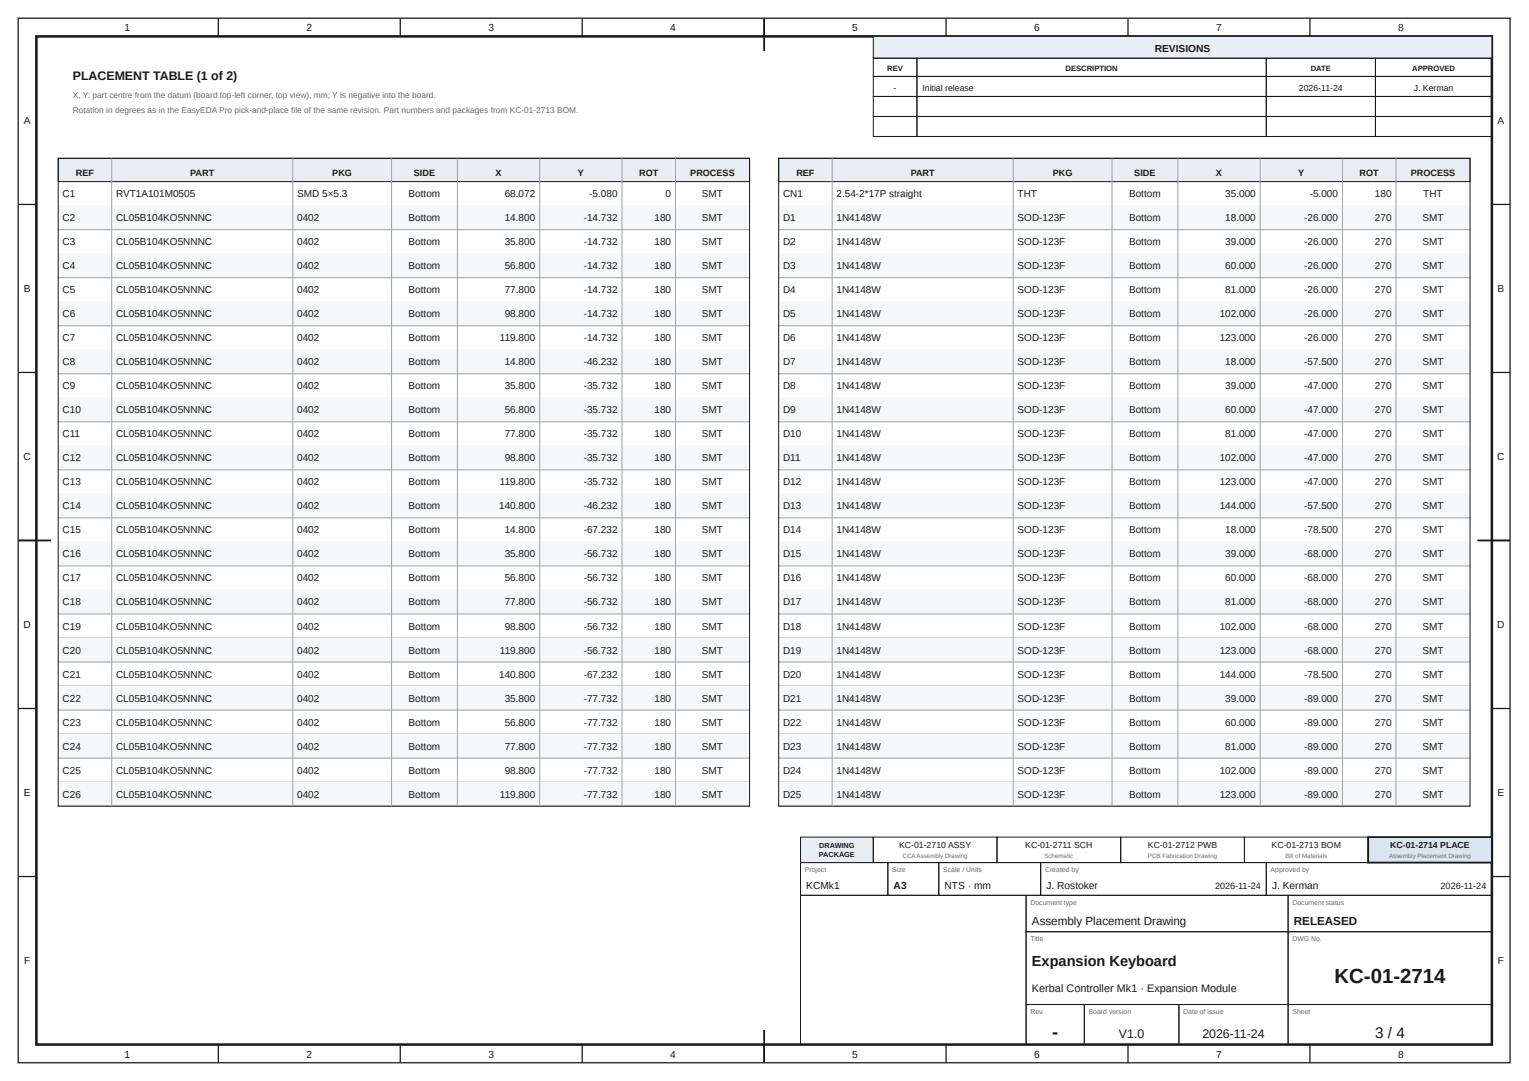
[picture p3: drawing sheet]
<svg xmlns="http://www.w3.org/2000/svg" width="420mm" height="297mm" viewBox="0 0 420 297" stroke-linecap="round" stroke-linejoin="round" font-family="sans-serif">
<defs><g id="words">
<text font-size="5.6" fill="#1a1a1a" x="366.7" y="270">KC-01-2714</text>
<text font-size="5" fill="#1a1a1a" x="289.2" y="285.2">-</text>
<text font-size="4.2" fill="#1a1a1a" x="377.9" y="285.2">3 / 4</text>
<text font-size="4" fill="#1a1a1a" x="283.6" y="265.5">Expansion Keyboard</text>
<g font-size="3.4" fill="#1a1a1a">
<text x="20" y="22">PLACEMENT TABLE (1 of 2)</text>
<text x="307.5" y="285.2">V1.0</text>
<text x="330.4" y="285.2">2026-11-24</text>
</g>
<g font-size="3.2" fill="#1a1a1a">
<text x="283.6" y="254.2">Assembly Placement Drawing</text>
<text x="355.6" y="254.2">RELEASED</text>
</g>
<text font-size="3" fill="#1a1a1a" x="283.6" y="272.5">Kerbal Controller Mk1 · Expansion Module</text>
<g font-size="2.8" fill="#1a1a1a">
<text x="34.2" y="8.6">1</text>
<text x="84.2" y="8.6">2</text>
<text x="134.2" y="8.6">3</text>
<text x="184.2" y="8.6">4</text>
<text x="234.2" y="8.6">5</text>
<text x="284.2" y="8.6">6</text>
<text x="334.2" y="8.6">7</text>
<text x="384.2" y="8.6">8</text>
<text x="317.4" y="14.3">REVISIONS</text>
<text x="6.6" y="34.1">A</text>
<text x="411.6" y="34.1">A</text>
<text x="6.6" y="80.2">B</text>
<text x="411.6" y="80.2">B</text>
<text x="6.5" y="126.4">C</text>
<text x="411.5" y="126.4">C</text>
<text x="6.5" y="172.6">D</text>
<text x="411.5" y="172.6">D</text>
<text x="6.6" y="218.7">E</text>
<text x="411.6" y="218.7">E</text>
<text x="221.6" y="244.2">KCMk1</text>
<text x="245.6" y="244.2">A3</text>
<text x="259.6" y="244.2">NTS · mm</text>
<text x="287.6" y="244.2">J. Rostoker</text>
<text x="349.6" y="244.2">J. Kerman</text>
<text x="6.6" y="264.9">F</text>
<text x="411.6" y="264.9">F</text>
<text x="34.2" y="290.6">1</text>
<text x="84.2" y="290.6">2</text>
<text x="134.2" y="290.6">3</text>
<text x="184.2" y="290.6">4</text>
<text x="234.2" y="290.6">5</text>
<text x="284.2" y="290.6">6</text>
<text x="334.2" y="290.6">7</text>
<text x="384.2" y="290.6">8</text>
</g>
<g font-size="2.7" fill="#1a1a1a">
<text x="17.2" y="54.2">C1</text>
<text x="31.9" y="54.2">RVT1A101M0505</text>
<text x="81.7" y="54.2">SMD 5×5.3</text>
<text x="112.3" y="54.2">Bottom</text>
<text x="138.7" y="54.2">68.072</text>
<text x="162" y="54.2">-5.080</text>
<text x="182.9" y="54.2">0</text>
<text x="192.9" y="54.2">SMT</text>
<text x="215.2" y="54.2">CN1</text>
<text x="229.9" y="54.2">2.54-2*17P straight</text>
<text x="279.7" y="54.2">THT</text>
<text x="310.3" y="54.2">Bottom</text>
<text x="336.7" y="54.2">35.000</text>
<text x="359.9" y="54.2">-5.000</text>
<text x="377.9" y="54.2">180</text>
<text x="391.1" y="54.2">THT</text>
<text x="17.2" y="60.8">C2</text>
<text x="31.9" y="60.8">CL05B104KO5NNNC</text>
<text x="81.7" y="60.8">0402</text>
<text x="112.3" y="60.8">Bottom</text>
<text x="138.7" y="60.8">14.800</text>
<text x="160.4" y="60.8">-14.732</text>
<text x="179.9" y="60.8">180</text>
<text x="192.9" y="60.8">SMT</text>
<text x="215.2" y="60.8">D1</text>
<text x="229.9" y="60.8">1N4148W</text>
<text x="279.7" y="60.8">SOD-123F</text>
<text x="310.3" y="60.8">Bottom</text>
<text x="336.7" y="60.8">18.000</text>
<text x="358.4" y="60.8">-26.000</text>
<text x="377.9" y="60.8">270</text>
<text x="390.9" y="60.8">SMT</text>
<text x="17.2" y="67.4">C3</text>
<text x="31.9" y="67.4">CL05B104KO5NNNC</text>
<text x="81.7" y="67.4">0402</text>
<text x="112.3" y="67.4">Bottom</text>
<text x="138.7" y="67.4">35.800</text>
<text x="160.4" y="67.4">-14.732</text>
<text x="179.9" y="67.4">180</text>
<text x="192.9" y="67.4">SMT</text>
<text x="215.2" y="67.4">D2</text>
<text x="229.9" y="67.4">1N4148W</text>
<text x="279.7" y="67.4">SOD-123F</text>
<text x="310.3" y="67.4">Bottom</text>
<text x="336.7" y="67.4">39.000</text>
<text x="358.4" y="67.4">-26.000</text>
<text x="377.9" y="67.4">270</text>
<text x="390.9" y="67.4">SMT</text>
<text x="17.2" y="74">C4</text>
<text x="31.9" y="74">CL05B104KO5NNNC</text>
<text x="81.7" y="74">0402</text>
<text x="112.3" y="74">Bottom</text>
<text x="138.7" y="74">56.800</text>
<text x="160.4" y="74">-14.732</text>
<text x="179.9" y="74">180</text>
<text x="192.9" y="74">SMT</text>
<text x="215.2" y="74">D3</text>
<text x="229.9" y="74">1N4148W</text>
<text x="279.7" y="74">SOD-123F</text>
<text x="310.3" y="74">Bottom</text>
<text x="336.7" y="74">60.000</text>
<text x="358.4" y="74">-26.000</text>
<text x="377.9" y="74">270</text>
<text x="390.9" y="74">SMT</text>
<text x="17.2" y="80.6">C5</text>
<text x="31.9" y="80.6">CL05B104KO5NNNC</text>
<text x="81.7" y="80.6">0402</text>
<text x="112.3" y="80.6">Bottom</text>
<text x="138.7" y="80.6">77.800</text>
<text x="160.4" y="80.6">-14.732</text>
<text x="179.9" y="80.6">180</text>
<text x="192.9" y="80.6">SMT</text>
<text x="215.2" y="80.6">D4</text>
<text x="229.9" y="80.6">1N4148W</text>
<text x="279.7" y="80.6">SOD-123F</text>
<text x="310.3" y="80.6">Bottom</text>
<text x="336.7" y="80.6">81.000</text>
<text x="358.4" y="80.6">-26.000</text>
<text x="377.9" y="80.6">270</text>
<text x="390.9" y="80.6">SMT</text>
<text x="17.2" y="87.2">C6</text>
<text x="31.9" y="87.2">CL05B104KO5NNNC</text>
<text x="81.7" y="87.2">0402</text>
<text x="112.3" y="87.2">Bottom</text>
<text x="138.7" y="87.2">98.800</text>
<text x="160.4" y="87.2">-14.732</text>
<text x="179.9" y="87.2">180</text>
<text x="192.9" y="87.2">SMT</text>
<text x="215.2" y="87.2">D5</text>
<text x="229.9" y="87.2">1N4148W</text>
<text x="279.7" y="87.2">SOD-123F</text>
<text x="310.3" y="87.2">Bottom</text>
<text x="335.2" y="87.2">102.000</text>
<text x="358.4" y="87.2">-26.000</text>
<text x="377.9" y="87.2">270</text>
<text x="390.9" y="87.2">SMT</text>
<text x="17.2" y="93.8">C7</text>
<text x="31.9" y="93.8">CL05B104KO5NNNC</text>
<text x="81.7" y="93.8">0402</text>
<text x="112.3" y="93.8">Bottom</text>
<text x="137.4" y="93.8">119.800</text>
<text x="160.4" y="93.8">-14.732</text>
<text x="179.9" y="93.8">180</text>
<text x="192.9" y="93.8">SMT</text>
<text x="215.2" y="93.8">D6</text>
<text x="229.9" y="93.8">1N4148W</text>
<text x="279.7" y="93.8">SOD-123F</text>
<text x="310.3" y="93.8">Bottom</text>
<text x="335.2" y="93.8">123.000</text>
<text x="358.4" y="93.8">-26.000</text>
<text x="377.9" y="93.8">270</text>
<text x="390.9" y="93.8">SMT</text>
<text x="17.2" y="100.4">C8</text>
<text x="31.9" y="100.4">CL05B104KO5NNNC</text>
<text x="81.7" y="100.4">0402</text>
<text x="112.3" y="100.4">Bottom</text>
<text x="138.7" y="100.4">14.800</text>
<text x="160.4" y="100.4">-46.232</text>
<text x="179.9" y="100.4">180</text>
<text x="192.9" y="100.4">SMT</text>
<text x="215.2" y="100.4">D7</text>
<text x="229.9" y="100.4">1N4148W</text>
<text x="279.7" y="100.4">SOD-123F</text>
<text x="310.3" y="100.4">Bottom</text>
<text x="336.7" y="100.4">18.000</text>
<text x="358.4" y="100.4">-57.500</text>
<text x="377.9" y="100.4">270</text>
<text x="390.9" y="100.4">SMT</text>
<text x="17.2" y="107">C9</text>
<text x="31.9" y="107">CL05B104KO5NNNC</text>
<text x="81.7" y="107">0402</text>
<text x="112.3" y="107">Bottom</text>
<text x="138.7" y="107">35.800</text>
<text x="160.4" y="107">-35.732</text>
<text x="179.9" y="107">180</text>
<text x="192.9" y="107">SMT</text>
<text x="215.2" y="107">D8</text>
<text x="229.9" y="107">1N4148W</text>
<text x="279.7" y="107">SOD-123F</text>
<text x="310.3" y="107">Bottom</text>
<text x="336.7" y="107">39.000</text>
<text x="358.4" y="107">-47.000</text>
<text x="377.9" y="107">270</text>
<text x="390.9" y="107">SMT</text>
<text x="17.2" y="113.6">C10</text>
<text x="31.9" y="113.6">CL05B104KO5NNNC</text>
<text x="81.7" y="113.6">0402</text>
<text x="112.3" y="113.6">Bottom</text>
<text x="138.7" y="113.6">56.800</text>
<text x="160.4" y="113.6">-35.732</text>
<text x="179.9" y="113.6">180</text>
<text x="192.9" y="113.6">SMT</text>
<text x="215.2" y="113.6">D9</text>
<text x="229.9" y="113.6">1N4148W</text>
<text x="279.7" y="113.6">SOD-123F</text>
<text x="310.3" y="113.6">Bottom</text>
<text x="336.7" y="113.6">60.000</text>
<text x="358.4" y="113.6">-47.000</text>
<text x="377.9" y="113.6">270</text>
<text x="390.9" y="113.6">SMT</text>
<text x="17.2" y="120.2">C11</text>
<text x="31.9" y="120.2">CL05B104KO5NNNC</text>
<text x="81.7" y="120.2">0402</text>
<text x="112.3" y="120.2">Bottom</text>
<text x="138.7" y="120.2">77.800</text>
<text x="160.4" y="120.2">-35.732</text>
<text x="179.9" y="120.2">180</text>
<text x="192.9" y="120.2">SMT</text>
<text x="215.2" y="120.2">D10</text>
<text x="229.9" y="120.2">1N4148W</text>
<text x="279.7" y="120.2">SOD-123F</text>
<text x="310.3" y="120.2">Bottom</text>
<text x="336.7" y="120.2">81.000</text>
<text x="358.4" y="120.2">-47.000</text>
<text x="377.9" y="120.2">270</text>
<text x="390.9" y="120.2">SMT</text>
<text x="17.2" y="126.8">C12</text>
<text x="31.9" y="126.8">CL05B104KO5NNNC</text>
<text x="81.7" y="126.8">0402</text>
<text x="112.3" y="126.8">Bottom</text>
<text x="138.7" y="126.8">98.800</text>
<text x="160.4" y="126.8">-35.732</text>
<text x="179.9" y="126.8">180</text>
<text x="192.9" y="126.8">SMT</text>
<text x="215.2" y="126.8">D11</text>
<text x="229.9" y="126.8">1N4148W</text>
<text x="279.7" y="126.8">SOD-123F</text>
<text x="310.3" y="126.8">Bottom</text>
<text x="335.2" y="126.8">102.000</text>
<text x="358.4" y="126.8">-47.000</text>
<text x="377.9" y="126.8">270</text>
<text x="390.9" y="126.8">SMT</text>
<text x="17.2" y="133.4">C13</text>
<text x="31.9" y="133.4">CL05B104KO5NNNC</text>
<text x="81.7" y="133.4">0402</text>
<text x="112.3" y="133.4">Bottom</text>
<text x="137.4" y="133.4">119.800</text>
<text x="160.4" y="133.4">-35.732</text>
<text x="179.9" y="133.4">180</text>
<text x="192.9" y="133.4">SMT</text>
<text x="215.2" y="133.4">D12</text>
<text x="229.9" y="133.4">1N4148W</text>
<text x="279.7" y="133.4">SOD-123F</text>
<text x="310.3" y="133.4">Bottom</text>
<text x="335.2" y="133.4">123.000</text>
<text x="358.4" y="133.4">-47.000</text>
<text x="377.9" y="133.4">270</text>
<text x="390.9" y="133.4">SMT</text>
<text x="17.2" y="140">C14</text>
<text x="31.9" y="140">CL05B104KO5NNNC</text>
<text x="81.7" y="140">0402</text>
<text x="112.3" y="140">Bottom</text>
<text x="137.2" y="140">140.800</text>
<text x="160.4" y="140">-46.232</text>
<text x="179.9" y="140">180</text>
<text x="192.9" y="140">SMT</text>
<text x="215.2" y="140">D13</text>
<text x="229.9" y="140">1N4148W</text>
<text x="279.7" y="140">SOD-123F</text>
<text x="310.3" y="140">Bottom</text>
<text x="335.2" y="140">144.000</text>
<text x="358.4" y="140">-57.500</text>
<text x="377.9" y="140">270</text>
<text x="390.9" y="140">SMT</text>
<text x="17.2" y="146.6">C15</text>
<text x="31.9" y="146.6">CL05B104KO5NNNC</text>
<text x="81.7" y="146.6">0402</text>
<text x="112.3" y="146.6">Bottom</text>
<text x="138.7" y="146.6">14.800</text>
<text x="160.4" y="146.6">-67.232</text>
<text x="179.9" y="146.6">180</text>
<text x="192.9" y="146.6">SMT</text>
<text x="215.2" y="146.6">D14</text>
<text x="229.9" y="146.6">1N4148W</text>
<text x="279.7" y="146.6">SOD-123F</text>
<text x="310.3" y="146.6">Bottom</text>
<text x="336.7" y="146.6">18.000</text>
<text x="358.4" y="146.6">-78.500</text>
<text x="377.9" y="146.6">270</text>
<text x="390.9" y="146.6">SMT</text>
<text x="17.2" y="153.2">C16</text>
<text x="31.9" y="153.2">CL05B104KO5NNNC</text>
<text x="81.7" y="153.2">0402</text>
<text x="112.3" y="153.2">Bottom</text>
<text x="138.7" y="153.2">35.800</text>
<text x="160.4" y="153.2">-56.732</text>
<text x="179.9" y="153.2">180</text>
<text x="192.9" y="153.2">SMT</text>
<text x="215.2" y="153.2">D15</text>
<text x="229.9" y="153.2">1N4148W</text>
<text x="279.7" y="153.2">SOD-123F</text>
<text x="310.3" y="153.2">Bottom</text>
<text x="336.7" y="153.2">39.000</text>
<text x="358.4" y="153.2">-68.000</text>
<text x="377.9" y="153.2">270</text>
<text x="390.9" y="153.2">SMT</text>
<text x="17.2" y="159.8">C17</text>
<text x="31.9" y="159.8">CL05B104KO5NNNC</text>
<text x="81.7" y="159.8">0402</text>
<text x="112.3" y="159.8">Bottom</text>
<text x="138.7" y="159.8">56.800</text>
<text x="160.4" y="159.8">-56.732</text>
<text x="179.9" y="159.8">180</text>
<text x="192.9" y="159.8">SMT</text>
<text x="215.2" y="159.8">D16</text>
<text x="229.9" y="159.8">1N4148W</text>
<text x="279.7" y="159.8">SOD-123F</text>
<text x="310.3" y="159.8">Bottom</text>
<text x="336.7" y="159.8">60.000</text>
<text x="358.4" y="159.8">-68.000</text>
<text x="377.9" y="159.8">270</text>
<text x="390.9" y="159.8">SMT</text>
<text x="17.2" y="166.4">C18</text>
<text x="31.9" y="166.4">CL05B104KO5NNNC</text>
<text x="81.7" y="166.4">0402</text>
<text x="112.3" y="166.4">Bottom</text>
<text x="138.7" y="166.4">77.800</text>
<text x="160.4" y="166.4">-56.732</text>
<text x="179.9" y="166.4">180</text>
<text x="192.9" y="166.4">SMT</text>
<text x="215.2" y="166.4">D17</text>
<text x="229.9" y="166.4">1N4148W</text>
<text x="279.7" y="166.4">SOD-123F</text>
<text x="310.3" y="166.4">Bottom</text>
<text x="336.7" y="166.4">81.000</text>
<text x="358.4" y="166.4">-68.000</text>
<text x="377.9" y="166.4">270</text>
<text x="390.9" y="166.4">SMT</text>
<text x="17.2" y="173">C19</text>
<text x="31.9" y="173">CL05B104KO5NNNC</text>
<text x="81.7" y="173">0402</text>
<text x="112.3" y="173">Bottom</text>
<text x="138.7" y="173">98.800</text>
<text x="160.4" y="173">-56.732</text>
<text x="179.9" y="173">180</text>
<text x="192.9" y="173">SMT</text>
<text x="215.2" y="173">D18</text>
<text x="229.9" y="173">1N4148W</text>
<text x="279.7" y="173">SOD-123F</text>
<text x="310.3" y="173">Bottom</text>
<text x="335.2" y="173">102.000</text>
<text x="358.4" y="173">-68.000</text>
<text x="377.9" y="173">270</text>
<text x="390.9" y="173">SMT</text>
<text x="17.2" y="179.6">C20</text>
<text x="31.9" y="179.6">CL05B104KO5NNNC</text>
<text x="81.7" y="179.6">0402</text>
<text x="112.3" y="179.6">Bottom</text>
<text x="137.4" y="179.6">119.800</text>
<text x="160.4" y="179.6">-56.732</text>
<text x="179.9" y="179.6">180</text>
<text x="192.9" y="179.6">SMT</text>
<text x="215.2" y="179.6">D19</text>
<text x="229.9" y="179.6">1N4148W</text>
<text x="279.7" y="179.6">SOD-123F</text>
<text x="310.3" y="179.6">Bottom</text>
<text x="335.2" y="179.6">123.000</text>
<text x="358.4" y="179.6">-68.000</text>
<text x="377.9" y="179.6">270</text>
<text x="390.9" y="179.6">SMT</text>
<text x="17.2" y="186.2">C21</text>
<text x="31.9" y="186.2">CL05B104KO5NNNC</text>
<text x="81.7" y="186.2">0402</text>
<text x="112.3" y="186.2">Bottom</text>
<text x="137.2" y="186.2">140.800</text>
<text x="160.4" y="186.2">-67.232</text>
<text x="179.9" y="186.2">180</text>
<text x="192.9" y="186.2">SMT</text>
<text x="215.2" y="186.2">D20</text>
<text x="229.9" y="186.2">1N4148W</text>
<text x="279.7" y="186.2">SOD-123F</text>
<text x="310.3" y="186.2">Bottom</text>
<text x="335.2" y="186.2">144.000</text>
<text x="358.4" y="186.2">-78.500</text>
<text x="377.9" y="186.2">270</text>
<text x="390.9" y="186.2">SMT</text>
<text x="17.2" y="192.8">C22</text>
<text x="31.9" y="192.8">CL05B104KO5NNNC</text>
<text x="81.7" y="192.8">0402</text>
<text x="112.3" y="192.8">Bottom</text>
<text x="138.7" y="192.8">35.800</text>
<text x="160.4" y="192.8">-77.732</text>
<text x="179.9" y="192.8">180</text>
<text x="192.9" y="192.8">SMT</text>
<text x="215.2" y="192.8">D21</text>
<text x="229.9" y="192.8">1N4148W</text>
<text x="279.7" y="192.8">SOD-123F</text>
<text x="310.3" y="192.8">Bottom</text>
<text x="336.7" y="192.8">39.000</text>
<text x="358.4" y="192.8">-89.000</text>
<text x="377.9" y="192.8">270</text>
<text x="390.9" y="192.8">SMT</text>
<text x="17.2" y="199.4">C23</text>
<text x="31.9" y="199.4">CL05B104KO5NNNC</text>
<text x="81.7" y="199.4">0402</text>
<text x="112.3" y="199.4">Bottom</text>
<text x="138.7" y="199.4">56.800</text>
<text x="160.4" y="199.4">-77.732</text>
<text x="179.9" y="199.4">180</text>
<text x="192.9" y="199.4">SMT</text>
<text x="215.2" y="199.4">D22</text>
<text x="229.9" y="199.4">1N4148W</text>
<text x="279.7" y="199.4">SOD-123F</text>
<text x="310.3" y="199.4">Bottom</text>
<text x="336.7" y="199.4">60.000</text>
<text x="358.4" y="199.4">-89.000</text>
<text x="377.9" y="199.4">270</text>
<text x="390.9" y="199.4">SMT</text>
<text x="17.2" y="206">C24</text>
<text x="31.9" y="206">CL05B104KO5NNNC</text>
<text x="81.7" y="206">0402</text>
<text x="112.3" y="206">Bottom</text>
<text x="138.7" y="206">77.800</text>
<text x="160.4" y="206">-77.732</text>
<text x="179.9" y="206">180</text>
<text x="192.9" y="206">SMT</text>
<text x="215.2" y="206">D23</text>
<text x="229.9" y="206">1N4148W</text>
<text x="279.7" y="206">SOD-123F</text>
<text x="310.3" y="206">Bottom</text>
<text x="336.7" y="206">81.000</text>
<text x="358.4" y="206">-89.000</text>
<text x="377.9" y="206">270</text>
<text x="390.9" y="206">SMT</text>
<text x="17.2" y="212.6">C25</text>
<text x="31.9" y="212.6">CL05B104KO5NNNC</text>
<text x="81.7" y="212.6">0402</text>
<text x="112.3" y="212.6">Bottom</text>
<text x="138.7" y="212.6">98.800</text>
<text x="160.4" y="212.6">-77.732</text>
<text x="179.9" y="212.6">180</text>
<text x="192.9" y="212.6">SMT</text>
<text x="215.2" y="212.6">D24</text>
<text x="229.9" y="212.6">1N4148W</text>
<text x="279.7" y="212.6">SOD-123F</text>
<text x="310.3" y="212.6">Bottom</text>
<text x="335.2" y="212.6">102.000</text>
<text x="358.4" y="212.6">-89.000</text>
<text x="377.9" y="212.6">270</text>
<text x="390.9" y="212.6">SMT</text>
<text x="17.2" y="219.2">C26</text>
<text x="31.9" y="219.2">CL05B104KO5NNNC</text>
<text x="81.7" y="219.2">0402</text>
<text x="112.3" y="219.2">Bottom</text>
<text x="137.4" y="219.2">119.800</text>
<text x="160.4" y="219.2">-77.732</text>
<text x="179.9" y="219.2">180</text>
<text x="192.9" y="219.2">SMT</text>
<text x="215.2" y="219.2">D25</text>
<text x="229.9" y="219.2">1N4148W</text>
<text x="279.7" y="219.2">SOD-123F</text>
<text x="310.3" y="219.2">Bottom</text>
<text x="335.2" y="219.2">123.000</text>
<text x="358.4" y="219.2">-89.000</text>
<text x="377.9" y="219.2">270</text>
<text x="390.9" y="219.2">SMT</text>
</g>
<g font-size="2.5" fill="#1a1a1a">
<text x="20.9" y="48.3">REF</text>
<text x="52.3" y="48.3">PART</text>
<text x="91.3" y="48.3">PKG</text>
<text x="113.7" y="48.3">SIDE</text>
<text x="136.2" y="48.3">X</text>
<text x="158.8" y="48.3">Y</text>
<text x="175.7" y="48.3">ROT</text>
<text x="189.7" y="48.3">PROCESS</text>
<text x="218.9" y="48.3">REF</text>
<text x="250.3" y="48.3">PART</text>
<text x="289.3" y="48.3">PKG</text>
<text x="311.7" y="48.3">SIDE</text>
<text x="334.2" y="48.3">X</text>
<text x="356.8" y="48.3">Y</text>
<text x="373.7" y="48.3">ROT</text>
<text x="387.7" y="48.3">PROCESS</text>
<text x="333.9" y="244.2">2026-11-24</text>
<text x="395.9" y="244.2">2026-11-24</text>
</g>
<g font-size="2.4" fill="#1a1a1a">
<text x="245.6" y="24.9">-</text>
<text x="253.5" y="24.9">Initial release</text>
<text x="357" y="24.9">2026-11-24</text>
<text x="388.5" y="24.9">J. Kerman</text>
<text x="247.1" y="233">KC-01-2710 ASSY</text>
<text x="281.8" y="233">KC-01-2711 SCH</text>
<text x="315.5" y="233">KC-01-2712 PWB</text>
<text x="349.5" y="233">KC-01-2713 BOM</text>
<text x="382.1" y="233">KC-01-2714 PLACE</text>
</g>
<g font-size="2.3" fill="#6b6b6b">
<text x="20" y="27">X, Y: part centre from the datum (board top-left corner, top view), mm; Y is negative into the board.</text>
<text x="20" y="31">Rotation in degrees as in the EasyEDA Pro pick-and-place file of the same revision. Part numbers and packages from KC-01-2713 BOM.</text>
</g>
<g font-size="2.1" fill="#1a1a1a">
<text x="243.8" y="19.6">REV</text>
<text x="292.8" y="19.6">DESCRIPTION</text>
<text x="360.2" y="19.6">DATE</text>
<text x="388.1" y="19.6">APPROVED</text>
</g>
<g font-size="2" fill="#1a1a1a">
<text x="225.2" y="233">DRAWING</text>
<text x="225.1" y="235.6">PACKAGE</text>
</g>
<g font-size="1.9" fill="#6b6b6b">
<text x="221.2" y="239.6">Project</text>
<text x="245.2" y="239.6">Size</text>
<text x="259.2" y="239.6">Scale / Units</text>
<text x="287.2" y="239.6">Created by</text>
<text x="349.2" y="239.6">Approved by</text>
<text x="283.2" y="248.6">Document type</text>
<text x="355.2" y="248.6">Document status</text>
<text x="283.2" y="258.6">Title</text>
<text x="355.2" y="258.6">DWG No.</text>
<text x="283.2" y="278.6">Rev.</text>
<text x="299.2" y="278.6">Board version</text>
<text x="325.2" y="278.6">Date of issue</text>
<text x="355.2" y="278.6">Sheet</text>
</g>
<g font-size="1.7" fill="#6b6b6b">
<text x="248" y="235.7">CCAAssembly Drawing</text>
<text x="287" y="235.7">Schematic</text>
<text x="315.5" y="235.7">PCB Fabrication Drawing</text>
<text x="353.2" y="235.7">Bill of Materials</text>
<text x="381.7" y="235.7">Assembly Placement Drawing</text>
</g>
</g></defs>
<g fill="none" stroke="#1a1a1a" stroke-width=".35">
<path d="M5 5h410v287h-410zM60 5v5M110 5v5M160 5v5M210 5v5M260 5v5M310 5v5M360 5v5M5 56.2h5M410 56.2h5M5 102.3h5M410 102.3h5"/>
<path d="M5 148.5h5M410 148.5h5M5 194.7h5M410 194.7h5M5 240.8h5M410 240.8h5M60 287v5M110 287v5M160 287v5M210 287v5M260 287v5M310 287v5"/>
<path d="M360 287v5"/>
</g>
<path d="M10 10h400v277h-400z" fill="none" stroke="#1a1a1a" stroke-width=".7" stroke-linecap="butt"/>
<path d="M210 5v9M5 148.5h9M406 148.5h9M210 283v9" fill="none" stroke="#1a1a1a" stroke-width=".5"/>
<path d="M240 10h170v6h-170z" fill="#e8eef5"/>
<g fill="none" stroke="#1a1a1a" stroke-width=".27">
<path d="M240 10h170v6h-170zM240 16h12v5h-12zM252 16h96v5h-96zM348 16h30v5h-30zM378 16h32v5h-32zM240 21h12v5.5h-12zM240 26.5h12v5.5h-12zM240 32h12v5.5h-12zM252 21h96v5.5h-96zM252 26.5h96v5.5h-96zM252 32h96v5.5h-96zM348 21h30v5.5h-30z"/>
<path d="M348 26.5h30v5.5h-30zM348 32h30v5.5h-30zM378 21h32v5.5h-32zM378 26.5h32v5.5h-32zM378 32h32v5.5h-32zM220 237h24v9h-24zM244 237h14v9h-14zM258 237h28v9h-28zM286 237h62v9h-62zM348 237h62v9h-62zM220 246h62v41h-62zM282 246h72v10h-72z"/>
<path d="M282 256h72v20h-72zM354 246h56v10h-56zM354 256h56v20h-56zM282 276h16v11h-16zM298 276h26v11h-26zM324 276h30v11h-30zM354 276h56v11h-56z"/>
</g>
<path d="M220 230h20v7h-20z" fill="#e8eef5"/>
<path d="M220 230h20v7h-20zM240 230h34v7h-34zM274 230h34v7h-34zM308 230h34v7h-34zM342 230h34v7h-34z" fill="none" stroke="#1a1a1a" stroke-width=".27"/>
<path d="M376 230h34v7h-34z" fill="#d9e6f2"/>
<path d="M376 230h34v7h-34z" fill="none" stroke="#1a1a1a" stroke-width=".5"/>
<path d="M16 43.5h190v6.4h-190z" fill="#e8eef5"/>
<path d="M16 43.5h190v6.4h-190z" fill="none" stroke="#1a1a1a" stroke-width=".27"/>
<path d="M16 56.5h190" fill="none" stroke="#9aa3ad" stroke-width=".27"/>
<path d="M16 56.5h190v6.6h-190z" fill="#f5f7f9"/>
<path d="M16 63.1h190M16 69.7h190" fill="none" stroke="#9aa3ad" stroke-width=".27"/>
<path d="M16 69.7h190v6.6h-190z" fill="#f5f7f9"/>
<path d="M16 76.3h190M16 82.9h190" fill="none" stroke="#9aa3ad" stroke-width=".27"/>
<path d="M16 82.9h190v6.6h-190z" fill="#f5f7f9"/>
<path d="M16 89.5h190M16 96.1h190" fill="none" stroke="#9aa3ad" stroke-width=".27"/>
<path d="M16 96.1h190v6.6h-190z" fill="#f5f7f9"/>
<path d="M16 102.7h190M16 109.3h190" fill="none" stroke="#9aa3ad" stroke-width=".27"/>
<path d="M16 109.3h190v6.6h-190z" fill="#f5f7f9"/>
<path d="M16 115.9h190M16 122.5h190" fill="none" stroke="#9aa3ad" stroke-width=".27"/>
<path d="M16 122.5h190v6.6h-190z" fill="#f5f7f9"/>
<path d="M16 129.1h190M16 135.7h190" fill="none" stroke="#9aa3ad" stroke-width=".27"/>
<path d="M16 135.7h190v6.6h-190z" fill="#f5f7f9"/>
<path d="M16 142.3h190M16 148.9h190" fill="none" stroke="#9aa3ad" stroke-width=".27"/>
<path d="M16 148.9h190v6.6h-190z" fill="#f5f7f9"/>
<path d="M16 155.5h190M16 162.1h190" fill="none" stroke="#9aa3ad" stroke-width=".27"/>
<path d="M16 162.1h190v6.6h-190z" fill="#f5f7f9"/>
<path d="M16 168.7h190M16 175.3h190" fill="none" stroke="#9aa3ad" stroke-width=".27"/>
<path d="M16 175.3h190v6.6h-190z" fill="#f5f7f9"/>
<path d="M16 181.9h190M16 188.5h190" fill="none" stroke="#9aa3ad" stroke-width=".27"/>
<path d="M16 188.5h190v6.6h-190z" fill="#f5f7f9"/>
<path d="M16 195.1h190M16 201.7h190" fill="none" stroke="#9aa3ad" stroke-width=".27"/>
<path d="M16 201.7h190v6.6h-190z" fill="#f5f7f9"/>
<path d="M16 208.3h190M16 214.9h190" fill="none" stroke="#9aa3ad" stroke-width=".27"/>
<path d="M16 214.9h190v6.6h-190z" fill="#f5f7f9"/>
<path d="M30.7 43.5v178M80.5 43.5v178M107.6 43.5v178M125.7 43.5v178M148.3 43.5v178M170.9 43.5v178M185.6 43.5v178M16 221.5h190" fill="none" stroke="#9aa3ad" stroke-width=".27"/>
<path d="M16 43.5h190v178h-190z" fill="none" stroke="#1a1a1a" stroke-width=".27"/>
<path d="M214 43.5h190v6.4h-190z" fill="#e8eef5"/>
<path d="M214 43.5h190v6.4h-190z" fill="none" stroke="#1a1a1a" stroke-width=".27"/>
<path d="M214 56.5h190" fill="none" stroke="#9aa3ad" stroke-width=".27"/>
<path d="M214 56.5h190v6.6h-190z" fill="#f5f7f9"/>
<path d="M214 63.1h190M214 69.7h190" fill="none" stroke="#9aa3ad" stroke-width=".27"/>
<path d="M214 69.7h190v6.6h-190z" fill="#f5f7f9"/>
<path d="M214 76.3h190M214 82.9h190" fill="none" stroke="#9aa3ad" stroke-width=".27"/>
<path d="M214 82.9h190v6.6h-190z" fill="#f5f7f9"/>
<path d="M214 89.5h190M214 96.1h190" fill="none" stroke="#9aa3ad" stroke-width=".27"/>
<path d="M214 96.1h190v6.6h-190z" fill="#f5f7f9"/>
<path d="M214 102.7h190M214 109.3h190" fill="none" stroke="#9aa3ad" stroke-width=".27"/>
<path d="M214 109.3h190v6.6h-190z" fill="#f5f7f9"/>
<path d="M214 115.9h190M214 122.5h190" fill="none" stroke="#9aa3ad" stroke-width=".27"/>
<path d="M214 122.5h190v6.6h-190z" fill="#f5f7f9"/>
<path d="M214 129.1h190M214 135.7h190" fill="none" stroke="#9aa3ad" stroke-width=".27"/>
<path d="M214 135.7h190v6.6h-190z" fill="#f5f7f9"/>
<path d="M214 142.3h190M214 148.9h190" fill="none" stroke="#9aa3ad" stroke-width=".27"/>
<path d="M214 148.9h190v6.6h-190z" fill="#f5f7f9"/>
<path d="M214 155.5h190M214 162.1h190" fill="none" stroke="#9aa3ad" stroke-width=".27"/>
<path d="M214 162.1h190v6.6h-190z" fill="#f5f7f9"/>
<path d="M214 168.7h190M214 175.3h190" fill="none" stroke="#9aa3ad" stroke-width=".27"/>
<path d="M214 175.3h190v6.6h-190z" fill="#f5f7f9"/>
<path d="M214 181.9h190M214 188.5h190" fill="none" stroke="#9aa3ad" stroke-width=".27"/>
<path d="M214 188.5h190v6.6h-190z" fill="#f5f7f9"/>
<path d="M214 195.1h190M214 201.7h190" fill="none" stroke="#9aa3ad" stroke-width=".27"/>
<path d="M214 201.7h190v6.6h-190z" fill="#f5f7f9"/>
<path d="M214 208.3h190M214 214.9h190" fill="none" stroke="#9aa3ad" stroke-width=".27"/>
<path d="M214 214.9h190v6.6h-190z" fill="#f5f7f9"/>
<path d="M228.7 43.5v178M278.5 43.5v178M305.6 43.5v178M323.7 43.5v178M346.3 43.5v178M368.9 43.5v178M383.6 43.5v178M214 221.5h190" fill="none" stroke="#9aa3ad" stroke-width=".27"/>
<path d="M214 43.5h190v178h-190z" fill="none" stroke="#1a1a1a" stroke-width=".27"/>
<use href="#words"/>
</svg>
